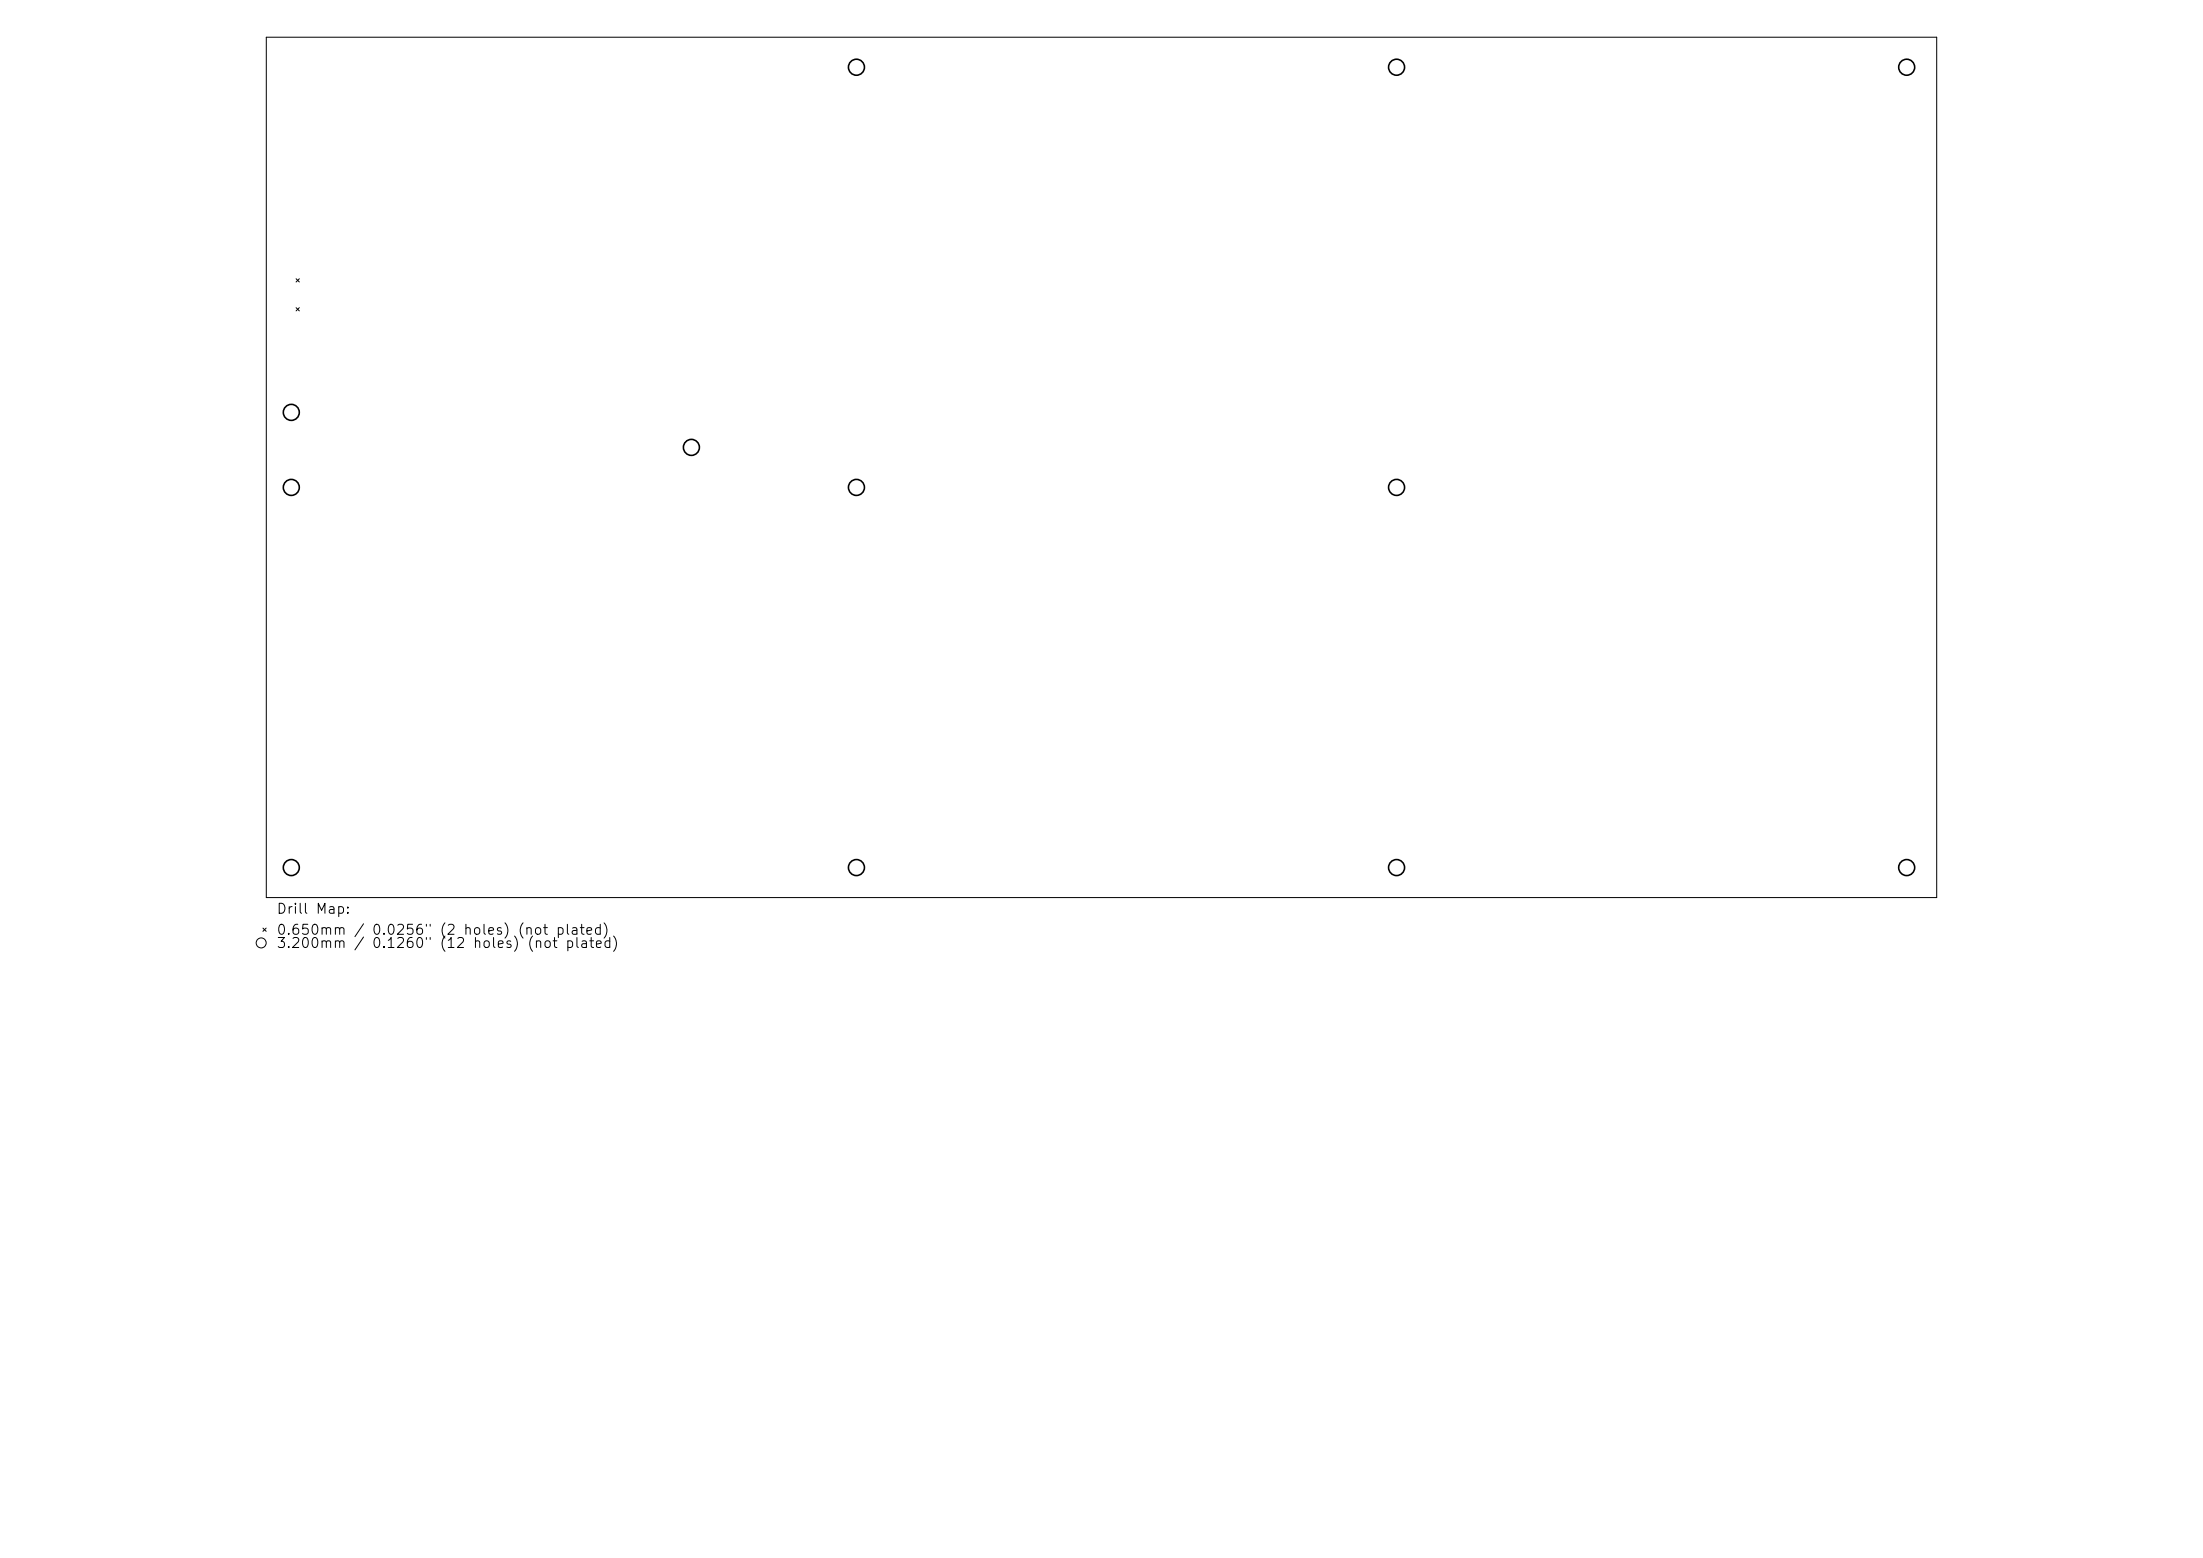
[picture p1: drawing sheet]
<svg xmlns="http://www.w3.org/2000/svg" width="297mm" height="210mm" viewBox="0 0 297 210" stroke-linecap="round" stroke-linejoin="round" font-family="sans-serif">
<defs><g id="words">
<g font-size="1.3">
<text x="37.2" y="123.5">Drill Map:</text>
<text x="37.2" y="126.3">0.650mm / 0.0256&quot; (2 holes) (not plated)</text>
<text x="37.2" y="128.1">3.200mm / 0.1260&quot; (12 holes) (not plated)</text>
</g>
</g></defs>
<g fill="none" stroke="#000" stroke-width=".13">
<path d="M35.9 5h225.2v116h-225.2zM39.9 37.6l.5 .4M40.4 37.6l-.5 .4M39.9 41.5l.5 .4M40.4 41.5l-.5 .4M35.4 125.1l.5 .4M35.9 125.1l-.5 .4"/>
<circle cx="35.2" cy="127.1" r=".67"/>
</g>
<g fill="none" stroke="#000" stroke-width=".22">
<circle cx="115.5" cy="9.1" r="1.08"/>
<circle cx="188.3" cy="9.1" r="1.08"/>
<circle cx="257.1" cy="9.1" r="1.08"/>
<circle cx="39.3" cy="55.6" r="1.08"/>
<circle cx="39.3" cy="65.7" r="1.08"/>
<circle cx="93.2" cy="60.3" r="1.08"/>
<circle cx="115.5" cy="65.7" r="1.08"/>
<circle cx="188.3" cy="65.7" r="1.08"/>
<circle cx="39.3" cy="116.9" r="1.08"/>
<circle cx="115.5" cy="116.9" r="1.08"/>
<circle cx="188.3" cy="116.9" r="1.08"/>
<circle cx="257.1" cy="116.9" r="1.08"/>
</g>
<use href="#words"/>
</svg>
